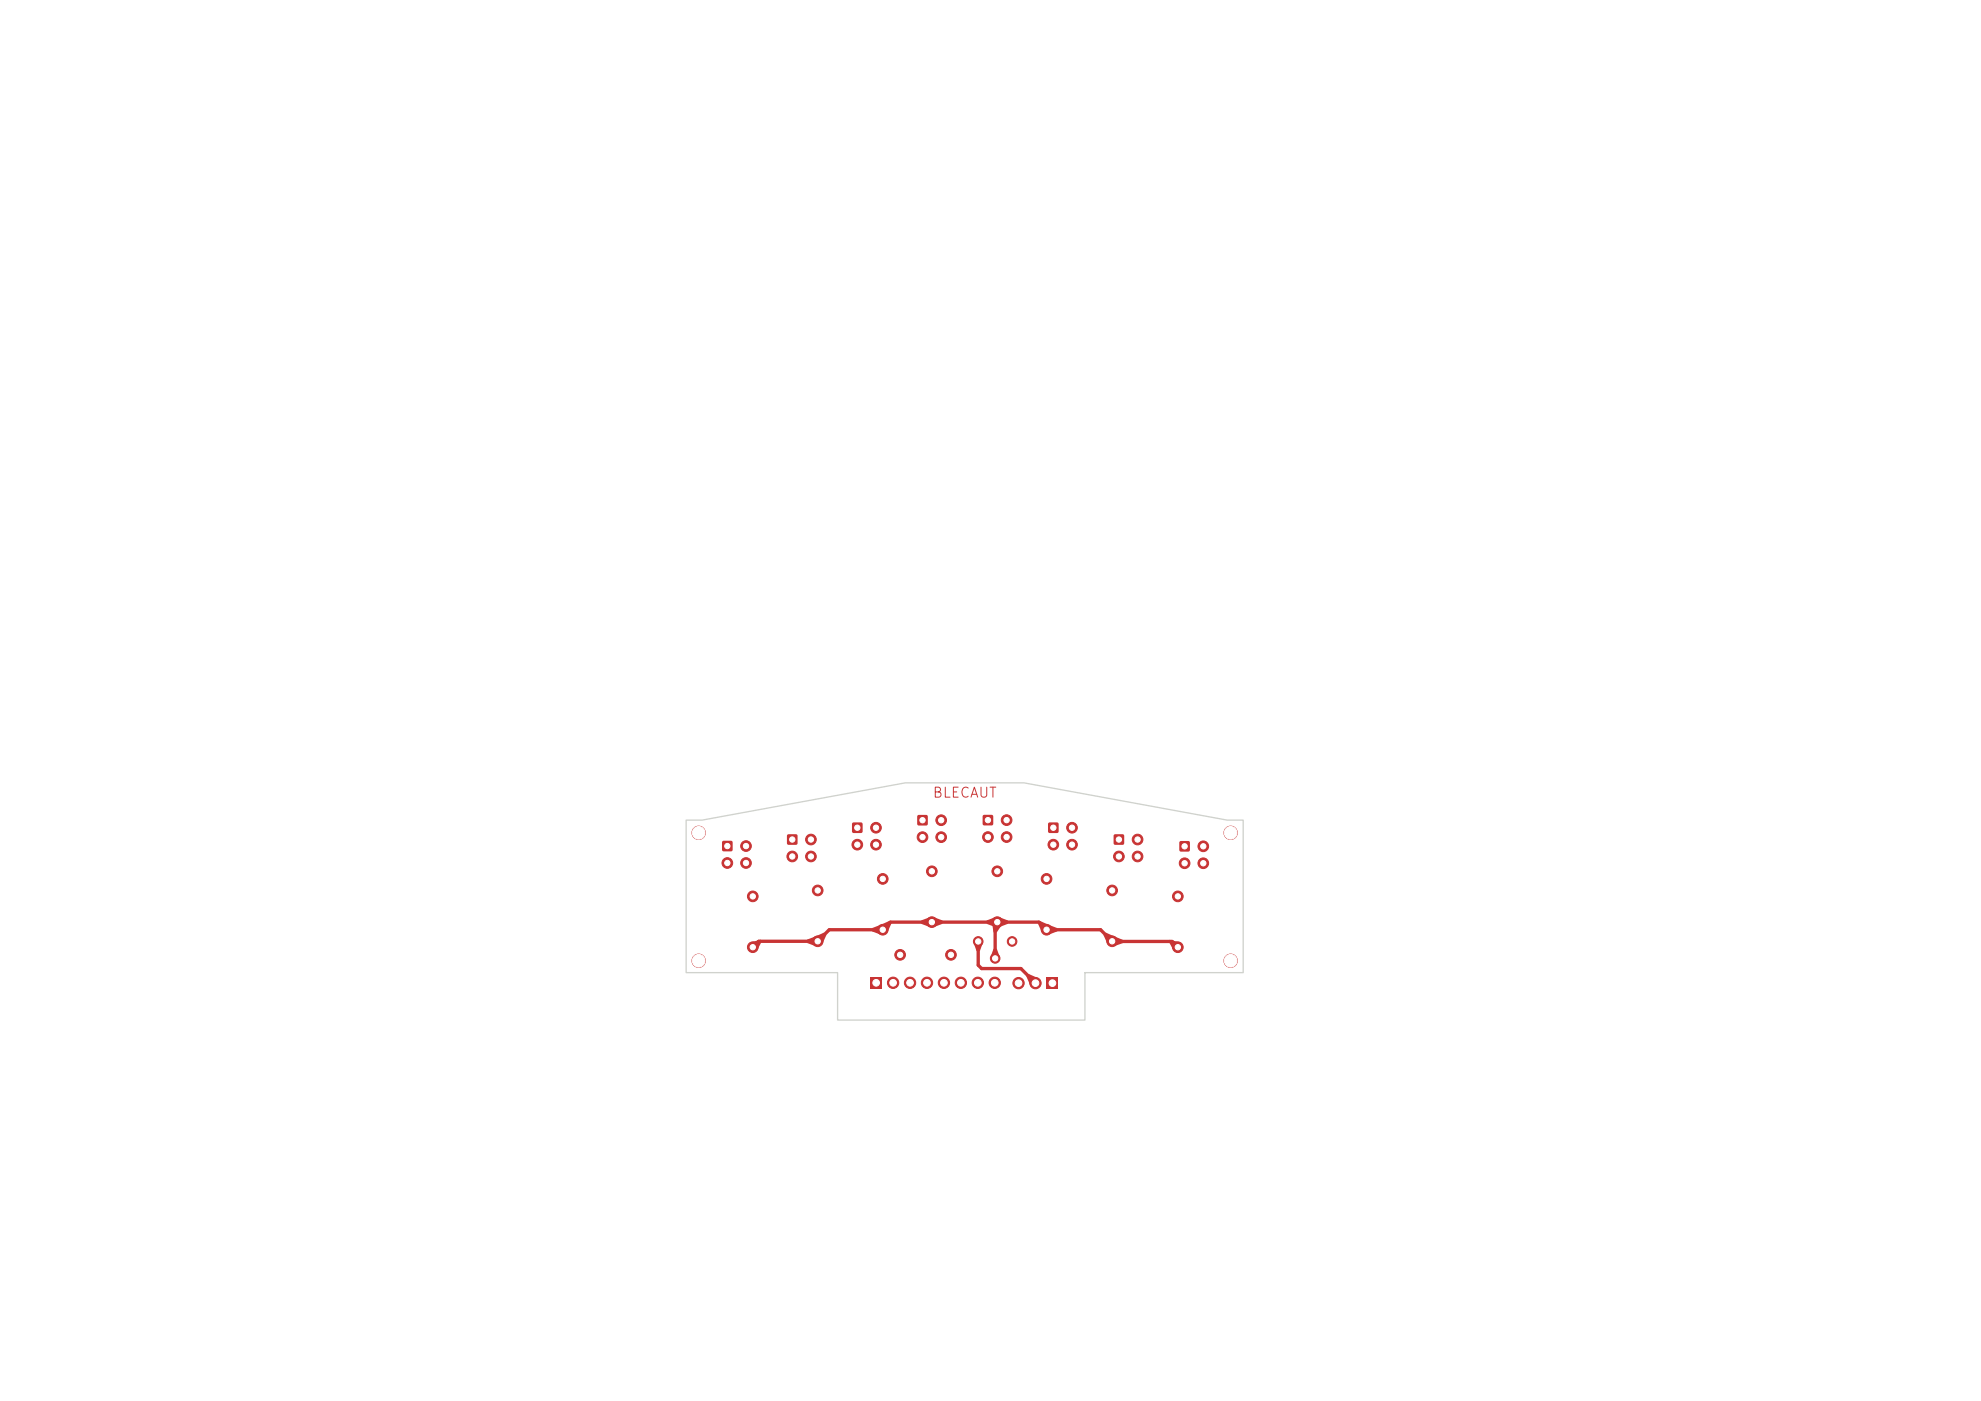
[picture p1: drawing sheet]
<svg xmlns="http://www.w3.org/2000/svg" width="297mm" height="210mm" viewBox="0 0 297 210" stroke-linecap="round" stroke-linejoin="round" font-family="sans-serif">
<defs><g id="words">
<text font-size="1.5" fill="#c83434" x="139.7" y="119.9">BLECAUT</text>
</g></defs>
<path d="M157.2 123.3h1.4v1.5h-1.4z" fill="#c83434"/>
<g fill="#c83434" stroke="#c83434" stroke-width=".15">
<circle cx="157.9" cy="126.6" r=".8"/>
<circle cx="160.7" cy="126.6" r=".8"/>
<circle cx="160.7" cy="124.1" r=".8"/>
</g>
<path d="M137.6 122.2h1.4v1.5h-1.4z" fill="#c83434"/>
<g fill="#c83434" stroke="#c83434" stroke-width=".15">
<circle cx="138.3" cy="125.5" r=".8"/>
<circle cx="141.1" cy="125.5" r=".8"/>
<circle cx="141.1" cy="122.9" r=".8"/>
<circle cx="142.6" cy="143.1" r=".8"/>
<circle cx="135" cy="143.1" r=".8"/>
<circle cx="122.6" cy="133.5" r=".8"/>
<circle cx="122.6" cy="141.1" r=".8"/>
<circle cx="149.5" cy="130.6" r=".8"/>
<circle cx="149.5" cy="138.2" r=".8"/>
</g>
<path d="M147.4 122.2h1.4v1.5h-1.4z" fill="#c83434"/>
<g fill="#c83434" stroke="#c83434" stroke-width=".15">
<circle cx="148.1" cy="125.5" r=".8"/>
<circle cx="150.9" cy="125.5" r=".8"/>
<circle cx="150.9" cy="122.9" r=".8"/>
<circle cx="166.7" cy="133.5" r=".8"/>
<circle cx="166.7" cy="141.1" r=".8"/>
</g>
<path d="M156.9 146.5h1.7v1.7h-1.7z" fill="#c83434"/>
<g fill="#c83434" stroke="#c83434" stroke-width=".15">
<circle cx="155.2" cy="147.4" r=".85"/>
<circle cx="152.7" cy="147.4" r=".85"/>
<circle cx="112.9" cy="142" r=".8"/>
<circle cx="112.9" cy="134.4" r=".8"/>
</g>
<path d="M176.9 126.1h1.4v1.5h-1.4z" fill="#c83434"/>
<g fill="#c83434" stroke="#c83434" stroke-width=".15">
<circle cx="177.6" cy="129.4" r=".8"/>
<circle cx="180.4" cy="129.4" r=".8"/>
<circle cx="180.4" cy="126.9" r=".8"/>
</g>
<path d="M130.5 146.5h1.7v1.7h-1.7z" fill="#c83434"/>
<g fill="#c83434" stroke="#c83434" stroke-width=".15">
<circle cx="133.9" cy="147.3" r=".85"/>
<circle cx="136.4" cy="147.3" r=".85"/>
<circle cx="139" cy="147.3" r=".85"/>
<circle cx="141.5" cy="147.3" r=".85"/>
<circle cx="144.1" cy="147.3" r=".85"/>
<circle cx="146.6" cy="147.3" r=".85"/>
<circle cx="149.1" cy="147.3" r=".85"/>
<circle cx="156.9" cy="131.7" r=".8"/>
<circle cx="156.9" cy="139.4" r=".8"/>
</g>
<path d="M167 125.1h1.5v1.5h-1.5z" fill="#c83434"/>
<g fill="#c83434" stroke="#c83434" stroke-width=".15">
<circle cx="167.8" cy="128.4" r=".8"/>
<circle cx="170.6" cy="128.4" r=".8"/>
<circle cx="170.6" cy="125.8" r=".8"/>
</g>
<path d="M127.8 123.3h1.5v1.5h-1.5z" fill="#c83434"/>
<g fill="#c83434" stroke="#c83434" stroke-width=".15">
<circle cx="128.5" cy="126.6" r=".8"/>
<circle cx="131.3" cy="126.6" r=".8"/>
<circle cx="131.3" cy="124.1" r=".8"/>
<circle cx="139.7" cy="130.6" r=".8"/>
<circle cx="139.7" cy="138.2" r=".8"/>
<circle cx="176.6" cy="134.4" r=".8"/>
<circle cx="176.6" cy="142" r=".8"/>
<circle cx="132.3" cy="131.7" r=".8"/>
<circle cx="132.3" cy="139.4" r=".8"/>
</g>
<path d="M118.1 125.1h1.4v1.5h-1.4z" fill="#c83434"/>
<g fill="#c83434" stroke="#c83434" stroke-width=".15">
<circle cx="118.8" cy="128.4" r=".8"/>
<circle cx="121.6" cy="128.4" r=".8"/>
<circle cx="121.6" cy="125.8" r=".8"/>
</g>
<path d="M108.3 126.1h1.5v1.4h-1.5z" fill="#c83434"/>
<g fill="#c83434" stroke="#c83434" stroke-width=".15">
<circle cx="109" cy="129.4" r=".8"/>
<circle cx="111.8" cy="129.4" r=".8"/>
<circle cx="111.8" cy="126.8" r=".8"/>
<circle cx="146.7" cy="141.1" r=".72"/>
<circle cx="149.2" cy="143.7" r=".72"/>
<circle cx="151.7" cy="141.1" r=".72"/>
<circle cx="104.7" cy="144" r="1"/>
<circle cx="104.7" cy="124.8" r="1"/>
<circle cx="184.5" cy="124.8" r="1"/>
<circle cx="184.5" cy="144" r="1"/>
</g>
<path d="M149.5 138.2l-.3 .3v5.2M112.9 142l.8-.9h8.9l1.7-1.7h8l1.2-1.2h22.3l1.1 1.2h8.1l1.8 1.7h8.9l.9 .9M146.7 141.1v3.6l.5 .5h5.9l2.1 2.2" fill="none" stroke="#c83434" stroke-width=".5"/>
<g fill="#c83434">
<path d="M155.6 138.4l.4-.3 1.2 .5-.3 .8-.7 .3z"/>
<path d="M148.7 138.2a2 2 0 0 1 1.5 .3l-.7 1.3h-.5z"/>
<path d="M138.1 138l1.3-.5 .3 .7-.3 .8-1.3-.5z"/>
<path d="M154.2 146l1.4 .6-.4 .8-.7 .3-.6-1.3z"/>
<path d="M167 140.4l1.3 .5v.5l-1.3 .4-.3-.7z"/>
<path d="M175.3 140.9l1.6 .3-.3 .8-.8 .3-.5-.9z"/>
<path d="M149 142.2h.4l.5 1.2-.7 .3-.7-.3z"/>
<path d="M147.9 138l1.3-.5 .3 .7-.3 .8-1.3-.5z"/>
<path d="M121 140.8l1.3-.4 .3 .7-.3 .7-1.3-.5z"/>
<path d="M112.6 141.3l1.5-.4v.4l-.5 1-.7-.3z"/>
<path d="M132 138.6l1.3-.5 .4 .3-.6 1.3-.8-.3z"/>
<path d="M146 141.4l.7-.3 .6 .3-.4 1.2h-.5z"/>
<path d="M157.2 138.6l1.3 .5v.5l-1.3 .5-.3-.7z"/>
<path d="M122.3 140.4l1.2-.6 .4 .3-.6 1.3-.7-.3z"/>
<path d="M140 137.5l1.3 .5v.5l-1.3 .5-.3-.8z"/>
<path d="M149.8 137.5l1.3 .5v.5l-1.3 .5-.3-.8z"/>
<path d="M165.4 140.1l.4-.3 1.2 .6-.3 .7-.7 .3z"/>
<path d="M130.8 139.1l1.2-.5 .3 .8-.3 .7-1.2-.5z"/>
</g>
<path d="M102.9 122.9h2.4l30.4-5.6h17.8l30.5 5.6h2.4v22.9h-23.7v7.1h-37.1v-7.1h-22.7z" fill="none" stroke="#d0d2cd" stroke-width=".2"/>
<g fill="#fff" stroke="#fff" stroke-width=".15">
<circle cx="104.7" cy="144" r=".95"/>
<circle cx="104.7" cy="124.8" r=".95"/>
<circle cx="184.5" cy="124.8" r=".95"/>
<circle cx="184.5" cy="144" r=".95"/>
<circle cx="157.9" cy="124.1" r=".4"/>
<circle cx="157.9" cy="126.6" r=".4"/>
<circle cx="160.7" cy="126.6" r=".4"/>
<circle cx="160.7" cy="124.1" r=".4"/>
<circle cx="138.3" cy="122.9" r=".4"/>
<circle cx="138.3" cy="125.5" r=".4"/>
<circle cx="141.1" cy="125.5" r=".4"/>
<circle cx="141.1" cy="122.9" r=".4"/>
<circle cx="142.6" cy="143.1" r=".4"/>
<circle cx="135" cy="143.1" r=".4"/>
<circle cx="122.6" cy="133.5" r=".4"/>
<circle cx="122.6" cy="141.1" r=".4"/>
<circle cx="149.5" cy="130.6" r=".4"/>
<circle cx="149.5" cy="138.2" r=".4"/>
<circle cx="148.1" cy="122.9" r=".4"/>
<circle cx="148.1" cy="125.5" r=".4"/>
<circle cx="150.9" cy="125.5" r=".4"/>
<circle cx="150.9" cy="122.9" r=".4"/>
<circle cx="166.7" cy="133.5" r=".4"/>
<circle cx="166.7" cy="141.1" r=".4"/>
<circle cx="157.8" cy="147.4" r=".5"/>
<circle cx="155.2" cy="147.4" r=".5"/>
<circle cx="152.7" cy="147.4" r=".5"/>
<circle cx="112.9" cy="142" r=".4"/>
<circle cx="112.9" cy="134.4" r=".4"/>
<circle cx="177.6" cy="126.9" r=".4"/>
<circle cx="177.6" cy="129.4" r=".4"/>
<circle cx="180.4" cy="129.4" r=".4"/>
<circle cx="180.4" cy="126.9" r=".4"/>
<circle cx="131.4" cy="147.3" r=".5"/>
<circle cx="133.9" cy="147.3" r=".5"/>
<circle cx="136.4" cy="147.3" r=".5"/>
<circle cx="139" cy="147.3" r=".5"/>
<circle cx="141.5" cy="147.3" r=".5"/>
<circle cx="144.1" cy="147.3" r=".5"/>
<circle cx="146.6" cy="147.3" r=".5"/>
<circle cx="149.1" cy="147.3" r=".5"/>
<circle cx="156.9" cy="131.7" r=".4"/>
<circle cx="156.9" cy="139.4" r=".4"/>
<circle cx="167.8" cy="125.8" r=".4"/>
<circle cx="167.8" cy="128.4" r=".4"/>
<circle cx="170.6" cy="128.4" r=".4"/>
<circle cx="170.6" cy="125.8" r=".4"/>
<circle cx="128.5" cy="124.1" r=".4"/>
<circle cx="128.5" cy="126.6" r=".4"/>
<circle cx="131.3" cy="126.6" r=".4"/>
<circle cx="131.3" cy="124.1" r=".4"/>
<circle cx="139.7" cy="130.6" r=".4"/>
<circle cx="139.7" cy="138.2" r=".4"/>
<circle cx="176.6" cy="134.4" r=".4"/>
<circle cx="176.6" cy="142" r=".4"/>
<circle cx="132.3" cy="131.7" r=".4"/>
<circle cx="132.3" cy="139.4" r=".4"/>
<circle cx="118.8" cy="125.8" r=".4"/>
<circle cx="118.8" cy="128.4" r=".4"/>
<circle cx="121.6" cy="128.4" r=".4"/>
<circle cx="121.6" cy="125.8" r=".4"/>
<circle cx="109" cy="126.8" r=".4"/>
<circle cx="109" cy="129.4" r=".4"/>
<circle cx="111.8" cy="129.4" r=".4"/>
<circle cx="111.8" cy="126.8" r=".4"/>
<circle cx="146.7" cy="141.1" r=".4"/>
<circle cx="149.2" cy="143.7" r=".4"/>
<circle cx="151.7" cy="141.1" r=".4"/>
</g>
<use href="#words"/>
</svg>
